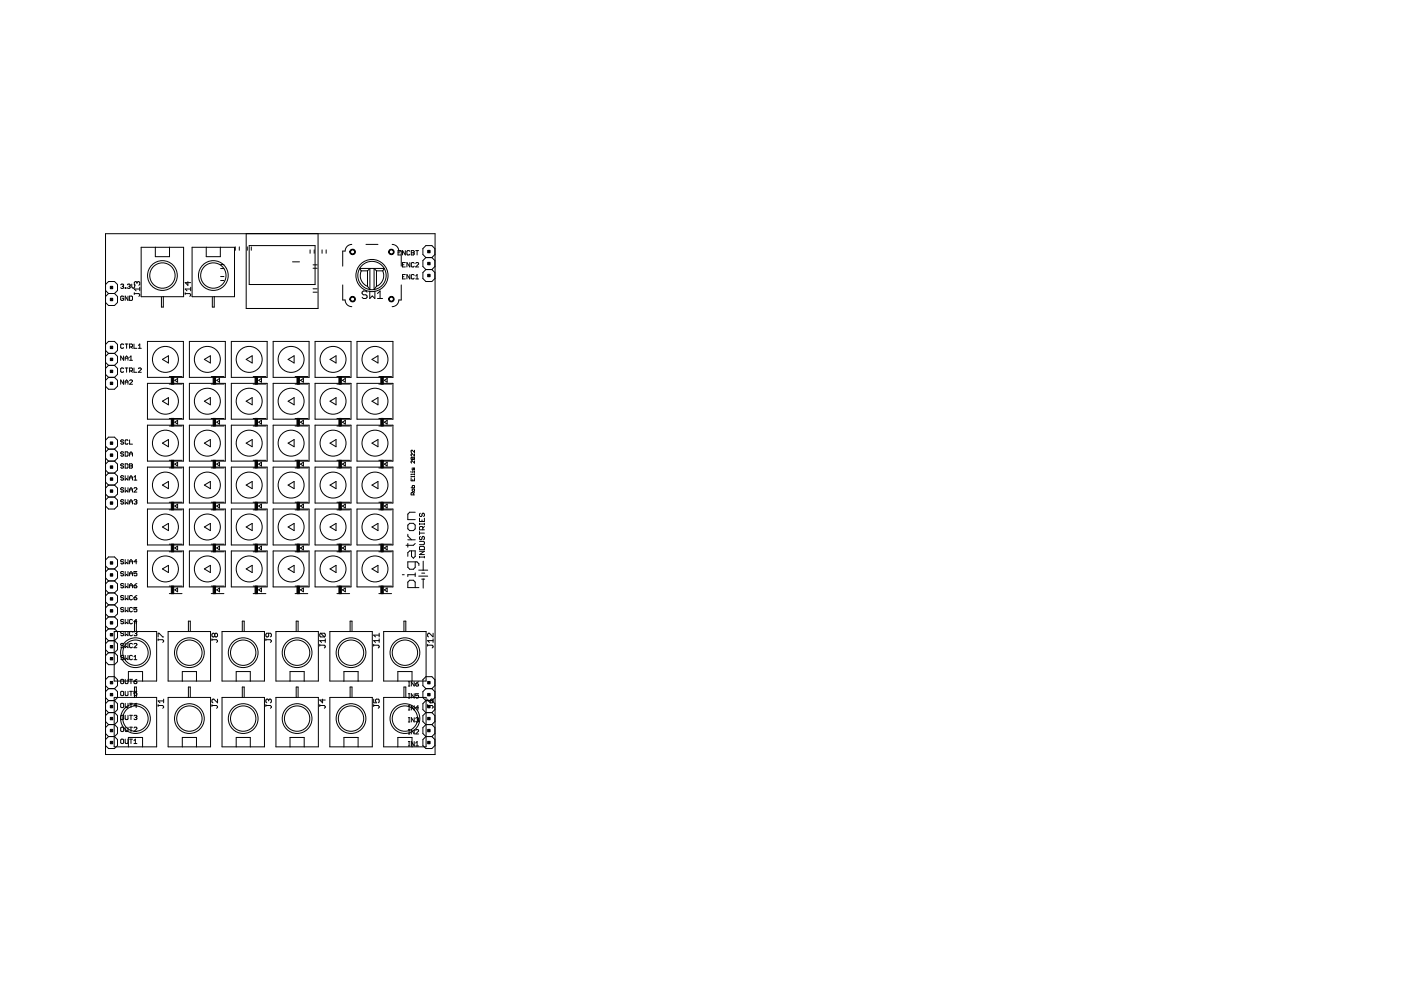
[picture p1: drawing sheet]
<svg xmlns="http://www.w3.org/2000/svg" width="297mm" height="210mm" viewBox="0 0 297 210" stroke-linecap="round" stroke-linejoin="round" font-family="sans-serif">
<g fill="none" stroke="#000" stroke-width=".21">
<path d="M22.4 49.6h69.8v110.4h-69.8zM29 59.9l.3-.2 .3 .2v.4l-.2 .2M29 59.9l-.1-.2-.4 .2v.4l.2 .2M29 59.9v.2M29.9 52.4h9v10.5h-9zM32.9 52.4v2h3v-2M39.8 59.7v.8l-.5-.6h1.1M40.7 52.4h9v10.5h-9zM43.7 52.4v2h3v-2M46.8 56.1h.7M46.8 56.9h.7M46.8 58.6h.7"/>
<path d="M46.8 59.5h.7M49.9 52.3v.8M50.7 52.3v.8M52.2 49.5h15.2v15.9h-15.2zM52.4 52.3v.8M52.8 52.1h14v8.2h-14zM53.3 52.3v.8M62 55.5h1.5M65.7 53v.7M66.4 56.9h.8M66.4 56.2h.8M66.6 53v.7"/>
<path d="M68.3 53v.7M69.2 53v.7M74.6 51.8l-.9 .3-.4 .5-.1 .6h-.5v3.2M76.6 57.4a2.46 2.46 0 0 0 1.3 3.3M76.6 57.4l-.3-.5h5.2l-.3 .5M76.6 57.4h1.3M77.6 51.8h2.5M77.9 57.4l.5-.5v4.5l-.5-.7M77.9 57.4v3.3M79.8 57.4l-.5-.5v4.5l.5-.7M79.8 57.4h1.4M79.8 57.4v3.3"/>
<path d="M81.2 57.4a2.46 2.46 0 0 1-1.4 3.3M83.1 51.8l.9 .3 .4 .5 .2 .6h.5v3.2M84.4 53.6h.3M85 53.1h-.6v1h.6M85.3 56.1h.3M85.3 58.7h.3M85.9 58.2h-.6v.9h.6M85.9 53.1v1l-.6-1v1M85.9 55.7h-.6v.9h.6M86.9 53.3l-.2-.2-.4 .2v.6l.1 .2 .5-.2M86.9 55.7v.9l-.6-.9v.9M86.9 58.2v.9l-.6-.9v.9"/>
<path d="M87.2 53.1h.5l.1 .2-.1 .3 .1 .3-.1 .2h-.5zM87.2 53.6h.5M87.8 55.8l-.1-.1h-.3l-.2 .1v.6l.2 .2h.3l.1-.2M87.8 58.4l-.1-.2h-.3l-.2 .2v.6l.2 .1h.3l.1-.1M88.1 58.5l.3-.3v.9M88.1 55.8l.2-.1h.3l.2 .1-.7 .8h.7M88.1 59.1h.7M88.1 53.1h.7M88.4 53.1v1M90.3 54.6l-.6 .6v1.3l.6 .6M90.3 57.1l-.6 .7v1.3l.6 .6h1.3l.6-.6M90.3 57.1h1.3"/>
<path d="M90.3 54.6h1.3M91.6 57.1l.6 .7M91.6 54.6l.6 .6M92.2 54l-.6 .6M92.2 56.5l-.6 .6M92.2 52.7l-.6-.6h-1.3l-.6 .6v1.3l.6 .6M22.4 73l.6-.6h1.3l.6 .6v1.3l-.6 .6M22.4 60.3l.6-.6h1.3l.6 .6v1.3l-.6 .6M22.4 74.3l.6 .6M22.4 79.4l.6 .6M22.4 61.6l.6 .6M22.4 76.8l.6 .7"/>
<path d="M23 62.2h1.3M23 62.2l-.6 .7M23 74.9h1.3M23 77.5h1.3M23 77.5l-.6 .6M23 74.9l-.6 .7M24.3 62.2l.6 .7v1.2l-.6 .7h-1.3l-.6-.7M24.3 74.9l.6 .7v1.2l-.6 .7M24.3 77.5l.6 .6v1.3l-.6 .6M25.6 60.4l.5-.2 .1 .2-.1 .3M25.9 60.7h.2M26.1 60.7l.1 .2-.1 .3-.5-.2"/>
<path d="M26.2 62.9l-.1-.1-.5 .1v.6l.5 .2 .1-.5h-.3M26.2 73.1l-.1-.2-.5 .2v.6l.2 .2 .4-.2M26.2 75.5v.9l-.6-.9v.9M26.2 78.2l-.1-.2-.5 .2v.6l.2 .1 .4-.1M26.5 61l.2 .2zM26.5 76.4v-.6l.3-.3 .3 .3v.6M26.5 72.9h.6M26.5 78h.6M26.5 75.9h.6M26.8 72.9v1M26.8 78v.9M27 60.4l.5-.2 .1 .2-.1 .3"/>
<path d="M27.1 62.8v.9l-.6-.9v.9M27.3 60.7h.2M27.5 60.7l.1 .2-.1 .3-.5-.2M27.5 75.8l.3-.3v.9M27.5 62.8l.6 .1v.6l-.2 .2h-.4zM27.5 73.6h.4l.2-.2v-.3l-.6-.2v1M27.5 78.6h.4l.2-.1v-.3l-.6-.2v.9M27.5 76.4h.6M27.8 73.6l.3 .3M27.8 78.6l.3 .3M27.9 60.2v.7l.3 .3 .4-.3v-.7M28.4 72.9v1h.6"/>
<path d="M28.4 78v.9h.6M28.5 62.3h.9l.2 .1-.2 .4M28.5 62.1v.3M29.3 78.2l.2-.2 .5 .2-.7 .7h.7M29.3 73.2l.3-.3v1M29.3 73.9h.7M29.6 60.9v.8M29.6 61.3h-1.1l.4 .4M31.3 72.4h7.6v7.6h-7.6zM34.4 76.2l1.3-.8v1.6zM34.6 62.9v2.2h-.4v-2.1M35.9 79.8h2.7"/>
<path d="M39.3 62.3h.9l.2 .1-.2 .4M39.3 62.1v.3M40.2 72.4h7.6v7.6h-7.6zM40.4 61.3h-1.1l.3 .4M40.4 60.9v.8M43.3 76.2l1.3-.8v1.6zM44.8 79.8h2.7M45.4 62.9v2.2h-.4v-2.1M49 72.4h7.6v7.6h-7.6zM52.2 76.2l1.3-.8v1.6zM53.7 79.8h2.7M57.9 72.4h7.6v7.6h-7.6z"/>
<path d="M61.1 76.2l1.3-.8v1.6zM62.6 79.8h2.7M66.4 62h.8M66.4 61.2h.8M66.8 72.4h7.6v7.6h-7.6zM70 76.2l1.2-.8v1.6zM71.4 79.8h2.7M72.7 60.4v3.2h.5l.1 .6 .4 .5 .9 .3M75.7 72.4h7.6v7.6h-7.6zM77.8 62l-.2-.3h-.6l-.2 .3v.2l.2 .3h.6l.2 .3v.2l-.2 .3h-.6l-.2-.3M78.4 61.7v1.6l.5-.5 .6 .5v-1.6M78.9 76.2l1.2-.8v1.6z"/>
<path d="M80 63.3h1.1M80 62.2l.6-.5v1.6M80.3 79.8h2.7M85.1 60.4v3.2h-.5l-.4 .9-.4 .4-.7 .1M22.4 93.3l.6-.6h1.3l.6 .6v1.3l-.6 .6M22.4 97.1l.6 .7M22.4 94.6l.6 .6M22.4 99.7l.6 .6M23 80h1.3M23 97.8h1.3M23 95.2h1.3M23 95.2l-.6 .7"/>
<path d="M23 97.8l-.6 .6M23 80l-.6 .6M24.3 80l.6 .6v1.3l-.6 .6h-1.3l-.6-.6M24.3 95.2l.6 .7v1.2l-.6 .7M24.3 97.8l.6 .6v1.3l-.6 .6M26.2 98.5l-.1-.2-.5 .2 .2 .3 .4 .1-.1 .4-.5-.2M26.2 80.6v.9l-.6-.9v.9M26.2 93.4l-.1-.1-.5 .1 .2 .3 .4 .2-.1 .3-.5-.2M26.2 95.9l-.1-.1-.5 .1 .2 .3 .4 .2-.1 .3-.5-.1M26.5 98.3h.5l.1 .2v.6l-.1 .2h-.5zM26.5 81.5v-.6l.3-.3 .3 .3v.6M26.5 95.8h.5l.1 .1v.7l-.1 .1h-.5z"/>
<path d="M26.5 81h.6M27.1 93.4l-.1-.1-.5 .1v.6l.2 .2 .4-.2M27.5 98.3l.6 .2-.2 .3 .2 .3-.2 .2h-.4zM27.5 93.3v.9h.6M27.5 96.7v-.6l.3-.3 .3 .3v.6M27.5 80.7l.1-.1 .5 .1-.6 .8h.6M27.5 96.2h.6M27.5 98.8h.4M31.3 81.3h7.6v7.6h-7.6zM31.3 90.1h7.6v7.7h-7.6zM31.3 99h7.6v7.7h-7.6zM34.4 85.1l1.3-.8v1.5z"/>
<path d="M34.4 94l1.3-.8v1.5zM35.9 81.4h2.7M35.9 90.3h2.7M35.9 88.7h2.7M35.9 99.2h2.7M35.9 97.6h2.7M37.1 80.6l.6-.4v.8zM37.1 89.5l.6-.4v.8zM37.1 98.4l.6-.4v.8zM40.2 81.3h7.6v7.6h-7.6zM40.2 90.1h7.6v7.7h-7.6zM40.2 99h7.6v7.7h-7.6z"/>
<path d="M43.3 85.1l1.3-.8v1.5zM43.3 94l1.3-.8v1.5zM44.8 81.4h2.7M44.8 90.3h2.7M44.8 88.7h2.7M44.8 99.2h2.7M44.8 97.6h2.7M46 80.6l.5-.4v.8zM46 89.5l.5-.4v.8zM46 98.4l.5-.4v.8zM49 81.3h7.6v7.6h-7.6zM49 90.1h7.6v7.7h-7.6z"/>
<path d="M49 99h7.6v7.7h-7.6zM52.2 85.1l1.3-.8v1.5zM52.2 94l1.3-.8v1.5zM53.7 81.4h2.7M53.7 90.3h2.7M53.7 88.7h2.7M53.7 99.2h2.7M53.7 97.6h2.7M54.8 80.6l.6-.4v.8zM54.8 89.5l.6-.4v.8zM54.8 98.4l.6-.4v.8zM57.9 81.3h7.6v7.6h-7.6z"/>
<path d="M57.9 90.1h7.6v7.7h-7.6zM57.9 99h7.6v7.7h-7.6zM61.1 85.1l1.3-.8v1.5zM61.1 94l1.3-.8v1.5zM62.6 81.4h2.7M62.6 90.3h2.7M62.6 88.7h2.7M62.6 99.2h2.7M62.6 97.6h2.7M63.7 80.6l.6-.4v.8zM63.7 89.5l.6-.4v.8zM63.7 98.4l.6-.4v.8z"/>
<path d="M66.8 81.3h7.6v7.6h-7.6zM66.8 90.1h7.6v7.7h-7.6zM66.8 99h7.6v7.7h-7.6zM70 85.1l1.2-.8v1.5zM70 94l1.2-.8v1.5zM71.4 81.4h2.7M71.4 90.3h2.7M71.4 88.7h2.7M71.4 99.2h2.7M71.4 97.6h2.7M72.6 80.6l.6-.4v.8zM72.6 89.5l.6-.4v.8z"/>
<path d="M72.6 98.4l.6-.4v.8zM75.7 81.3h7.6v7.6h-7.6zM75.7 90.1h7.6v7.7h-7.6zM75.7 99h7.6v7.7h-7.6zM78.9 85.1l1.2-.8v1.5zM78.9 94l1.2-.8v1.5zM80.3 81.4h2.7M80.3 90.3h2.7M80.3 88.7h2.7M80.3 99.2h2.7M80.3 97.6h2.7M81.5 80.6l.6-.4v.8z"/>
<path d="M81.5 89.5l.6-.4v.8zM81.5 98.4l.6-.4v.8zM87.3 96.9v.5h.5M87.3 96.9h.5v.5M87.3 96.9l.5 .5M87.4 99.2l.1 .5 .3-.5 .1 .5M87.9 95.5v.4l-.5-.4-.2 .1 .1 .3M87.9 96.2v.5l-.5-.5-.2 .1 .1 .4M87.9 97.7v.5l-.5-.5-.2 .1 .1 .4M87.9 99.9v.3M22.4 118.7l.6-.6h1.3l.6 .6v1.3l-.6 .6M22.4 102.2l.6 .6"/>
<path d="M22.4 104.8l.6 .6M22.4 120l.6 .6M23 100.3h1.3M23 102.8h1.3M23 100.3l-.6 .6M23 105.4h1.3M23 102.8l-.6 .7M23 105.4l-.6 .6M24.3 105.4l.6 .6v1.3l-.6 .6h-1.3l-.6-.6M24.3 100.3l.6 .6v1.3l-.6 .6M24.3 102.8l.6 .7v1.3l-.6 .6M26.2 103.6l-.1-.2-.5 .2 .2 .3 .4 .1-.1 .3-.5-.1"/>
<path d="M26.2 118.8l-.1-.2-.5 .2 .2 .3 .4 .2-.1 .2-.5-.1M26.2 101l-.1-.1-.5 .1 .2 .3 .4 .2-.1 .3-.5-.2M26.2 106.1l-.1-.2-.5 .2 .2 .3 .4 .2-.1 .3-.5-.2M26.5 100.9v.9l.3-.3 .3 .3v-.9M26.5 103.4v.9l.3-.3 .3 .3v-.9M26.5 105.9v1l.3-.3 .3 .3v-1M26.5 118.6v.9l.3-.2 .3 .2v-.9M27.5 119.1h.6M27.5 101.8v-.6l.3-.3 .3 .3v.6M27.5 104.3v-.6l.3-.3 .3 .3v.6M27.5 106.9v-.6l.3-.4 .3 .4v.6M27.5 119.5v-.5l.3-.4 .3 .4v.5"/>
<path d="M27.5 101.3h.6M27.5 103.9h.6M27.5 106.4h.6M28.4 103.6l.2-.2h.3l.1 .2-.6 .7h.6M28.4 106.1l.2-.2h.3l.1 .2-.1 .3M28.4 101.2l.3-.3v.9M28.4 101.8h.6M28.7 106.4h.2M28.9 106.4l.1 .2-.1 .3h-.3l-.2-.2M29 119.1h-.6l.5-.5v.9M31.3 107.9h7.6v7.6h-7.6zM31.3 116.8h7.6v7.6h-7.6z"/>
<path d="M34.4 102.8l1.3-.7v1.5zM34.4 111.7l1.3-.7v1.5zM35.9 108.1h2.7M35.9 106.5h2.7M35.9 117h2.7M35.9 115.4h2.7M37.1 107.3l.6-.4v.8zM37.1 116.2l.6-.4v.8zM40.2 107.9h7.6v7.6h-7.6zM40.2 116.8h7.6v7.6h-7.6zM43.3 102.8l1.3-.7v1.5zM43.3 111.7l1.3-.7v1.5z"/>
<path d="M44.8 108.1h2.7M44.8 106.5h2.7M44.8 117h2.7M44.8 115.4h2.7M46 107.3l.5-.4v.8zM46 116.2l.5-.4v.8zM49 107.9h7.6v7.6h-7.6zM49 116.8h7.6v7.6h-7.6zM52.2 102.8l1.3-.7v1.5zM52.2 111.7l1.3-.7v1.5zM53.7 108.1h2.7M53.7 106.5h2.7"/>
<path d="M53.7 117h2.7M53.7 115.4h2.7M54.8 107.3l.6-.4v.8zM54.8 116.2l.6-.4v.8zM57.9 107.9h7.6v7.6h-7.6zM57.9 116.8h7.6v7.6h-7.6zM61.1 102.8l1.3-.7v1.5zM61.1 111.7l1.3-.7v1.5zM62.6 108.1h2.7M62.6 106.5h2.7M62.6 117h2.7M62.6 115.4h2.7"/>
<path d="M63.7 107.3l.6-.4v.8zM63.7 116.2l.6-.4v.8zM66.8 107.9h7.6v7.6h-7.6zM66.8 116.8h7.6v7.6h-7.6zM70 102.8l1.2-.7v1.5zM70 111.7l1.2-.7v1.5zM71.4 108.1h2.7M71.4 106.5h2.7M71.4 117h2.7M71.4 115.4h2.7M72.6 107.3l.6-.4v.8zM72.6 116.2l.6-.4v.8z"/>
<path d="M75.7 107.9h7.6v7.6h-7.6zM75.7 116.8h7.6v7.6h-7.6zM78.9 102.8l1.2-.7v1.5zM78.9 111.7l1.2-.7v1.5zM80.3 108.1h2.7M80.3 106.5h2.7M80.3 117h2.7M80.3 115.4h2.7M81.5 107.3l.6-.4v.8zM81.5 116.2l.6-.4v.8zM86.5 111.3l.4-.3h.8l.3 .3v.8l-.3 .4h-.8l-.4-.4zM86.5 113.3v.4l.7 .7"/>
<path d="M86.5 115.2v.8M86.5 114.4h1.5M87 100.1h.2M87.2 101.4v.5h.7v-.5M87.2 103.4h.7l-.1-.5-.4 .2v.3M87.2 116.8v1.2l.5 .3 .3-.3v-1.2h-1.1l-.4 .4v.8M87.4 103.8l.4-.1 .1 .4-.4 .1zM87.5 101.7v.2M87.7 104.9v-.3l-.4-.2-.1 .5h.7M87.9 104.4l-.2 .3M87.9 100.6h-.7v.1M87.9 101h-.7v.2"/>
<path d="M87.9 100.4v.3M87.9 100.9v.3M87.9 100.1h-.5v.1M88 108.6h-1.1l-.4 .4v1.2h1.5M88 119.1v1.2l-.3 .4h-.8l-.4-.4v-1.2h1.9l.4 .4v.4M88 115.2l-.3 .4h-1.6M88.9 118.1h1.1M88.9 109.9v.7h1.1v-.7M88.9 114.8h.9l.2 .2v.3l-.2 .2h-.9M88.9 116l.2-.2h.7l.2 .2v.5h-1.1zM88.9 110.9v.4M88.9 112.7v.7"/>
<path d="M88.9 117.9v.4M88.9 116.9h1.1l-1.1 .7h1.1M88.9 113h1.1M88.9 111.1h1.1M89.1 113.7l-.2 .6 .4 .1 .2-.1v-.4l.3-.2 .2 .2v.4l-.2 .1M89.1 108.8l-.2 .2v.3l.2 .2 .4-.2 .1-.5 .4 .2v.3l-.2 .2M89.5 110.2v.4M89.6 112.3v-.5l-.1-.2h-.4l-.2 .2v.5h1.1M89.7 119v1.9M90 110.9v.4M90 117.9v.4M90 111.6l-.4 .4"/>
<path d="M22.4 122.5l.6 .7M22.4 125.1l.6 .6M22.4 137.8l.6 .6M22.4 135.2l.6 .6M22.4 132.7l.6 .6M22.4 130.2l.6 .6M22.4 127.6l.6 .6M23 135.8h1.3M23 120.6h1.3M23 123.2h1.3M23 120.6l-.6 .7M23 125.7h1.3"/>
<path d="M23 123.2l-.6 .6M23 138.4h1.3M23 138.4l-.6 .6M23 135.8l-.6 .7M23 133.3h1.3M23 133.3l-.6 .6M23 130.8h1.3M23 130.8l-.6 .6M23 128.2h1.3M23 128.2l-.6 .7M23 125.7l-.6 .6M24.2 133.9h9v10.5h-9z"/>
<path d="M24.3 120.6l.6 .7v1.2l-.6 .7M24.3 123.2l.6 .6v1.3l-.6 .6M24.3 125.7l.6 .6v1.3l-.6 .6M24.3 128.2l.6 .7v1.3l-.6 .6M24.3 130.8l.6 .6v1.3l-.6 .6M24.3 133.3l.6 .6v1.3l-.6 .6M24.3 135.8l.6 .7v1.3l-.6 .6M24.3 138.4l.6 .6v1.3l-.6 .6h-1.3l-.6-.6M25.8 133.9l-.2 .3 .5 .1 .1 .3-.1 .2-.5-.2M26.1 133.9l.1 .1M26.2 136.6l-.1-.2-.5 .2 .2 .3 .4 .1-.1 .3-.5-.1M26.2 131.5l-.1-.2-.5 .2 .2 .3 .4 .2-.1 .2-.5-.1"/>
<path d="M26.2 121.3l-.1-.1-.5 .1 .2 .3 .4 .2-.1 .3-.5-.2M26.2 123.9l-.1-.2-.5 .2 .2 .3 .4 .1-.1 .3-.5-.1M26.2 126.4l-.1-.1-.5 .1 .2 .3 .4 .2-.1 .3-.5-.2M26.2 128.9l-.1-.1-.5 .1 .2 .4 .4 .1-.1 .3-.5-.1M26.2 139.1l-.1-.1-.5 .1 .2 .3 .4 .2-.1 .3-.5-.2M26.5 121.2v.9l.3-.3 .3 .3v-.9M26.5 123.7v.9l.3-.3 .3 .3v-.9M26.5 126.3v.9l.3-.3 .3 .3v-.9M26.5 128.8v.9l.3-.3 .3 .3v-.9M26.5 131.3v.9l.3-.2 .3 .2v-.9M26.5 133.9v.9l.3-.3 .3 .3v-.9M26.5 136.4v.9l.3-.3 .3 .3v-.9"/>
<path d="M26.5 139v.9l.3-.3 .3 .3v-.9M27.5 122.1v-.6l.3-.3 .3 .3v.6M27.5 124.6v-.6l.3-.3 .3 .3v.6M27.5 121.6h.6M27.5 124.2h.6M27.6 133.9l-.1 .1v.6l.1 .2 .5-.2M27.9 133.9l.2 .1M28.1 126.4l-.2-.1-.4 .1v.6l.1 .2 .5-.2M28.1 128.9l-.2-.1-.4 .1v.7l.1 .1 .5-.1M28.1 131.5l-.2-.2-.4 .2v.6l.1 .1 .5-.1M28.1 136.6l-.2-.2-.4 .2v.6l.1 .1 .5-.1M28.1 139.1l-.2-.1-.4 .1v.6l.1 .2 .5-.2"/>
<path d="M28.4 124.2h.5l.1 .3-.4 .1zM28.4 126.7h.5l.1 .3-.4 .2zM28.4 136.6l.2-.2 .4 .2-.6 .7h.6M28.4 139.3l.3-.3v.9M28.4 139.9h.6M28.6 133.9l-.2 .1M28.7 134.3h.2M28.9 133.9l.1 .1-.1 .3M28.9 134.3l.1 .2-.1 .3-.5-.2M28.9 131.7h-.4v2.2M29 131.8h-.6l.5-.5v2.5M29 128.8h-.6v.5l.3-.2 .3 .2-.1 .4-.5-.1"/>
<path d="M29 121.2h-.6v.4l.3-.1 .3 .1-.1 .5-.5-.2M29 123.7l-.6 .5M29 126.3l-.6 .4M33.5 135v-.7h.2l.8 .7h.2M33.5 135.6h1l.2 .2-.2 .4M33.5 135.4v.4M34.4 120.6l1.3-.7v1.5zM35.6 133.9h9v10.5h-9zM35.9 125.9h2.7M35.9 124.3h2.7M37.1 125.1l.6-.4v.8zM40.3 133.8v-2.1h-.4v2.2"/>
<path d="M43.3 120.6l1.3-.7v1.5zM44.8 125.9h2.7M44.8 124.3h2.7M44.9 135.6h1l.2 .2-.2 .4M44.9 135.4v.4M45.5 134.5l-.2-.2-.4 .2v.4l.2 .1 .4-.1M45.5 134.5l.2-.2 .4 .2v.4l-.2 .1-.4-.1M45.5 134.5v.4M46 125.1l.5-.4v.8zM47.1 133.9h9v10.5h-9zM51.8 133.8v-2.1h-.4v2.2M52.2 120.6l1.3-.7v1.5z"/>
<path d="M53.7 125.9h2.7M53.7 124.3h2.7M54.8 125.1l.6-.4v.8zM56.4 135.6h.9l.2 .2-.2 .4M56.4 135.4v.4M57 134.3v.6l-.2 .1-.4-.1v-.4l.2-.2h.7l.2 .2v.4l-.2 .1M58.5 133.9h9v10.5h-9zM61.1 120.6l1.3-.7v1.5zM62.6 125.9h2.7M62.6 124.3h2.7M63.2 133.8v-2.1h-.4v2.2M63.7 125.1l.6-.4v.8z"/>
<path d="M67.8 136.8h1l.2 .2-.2 .4M67.8 136.6v.4M68 134.3h.8l.2 .2v.4l-.2 .1M68 134.3l-.2 .2v.4l.2 .1h.8M68 134.3l.8 .7M69 135.8h-1.2l.4 .4M69 135.4v.8M69.9 133.9h9v10.5h-9zM70 120.6l1.2-.7v1.5zM71.4 125.9h2.7M71.4 124.3h2.7M72.6 125.1l.6-.4v.8z"/>
<path d="M74.6 133.8v-2.1h-.4v2.2M78.9 120.6l1.2-.7v1.5zM79.2 136.8h1l.2 .2-.2 .4M79.2 136.6v.4M80.3 125.9h2.7M80.3 124.3h2.7M80.4 135.8h-1.2l.4 .4M80.4 134.3v.7M80.4 135.4v.8M80.4 134.7h-1.2l.4 .3M81.3 133.9h9v10.5h-9zM81.5 125.1l.6-.4v.8z"/>
<path d="M85.3 121.9h.4M86 133.8v-2.1h-.4v2.2M88 124.6v-1.2l-.3-.4h-.8l-.4 .4v1.2h2.3M88 121.9h-1.5v.3M88 121.5v.7M88.8 120.9h1.9M88.8 122.2h1.9M89.4 122.8h.6M89.4 121.5h.6M89.7 122.8v1.9M90.7 136.8h.9l.2 .2-.2 .4M90.7 136.6v.4"/>
<path d="M91.8 134.3v.7l-.8-.7-.3 .2v.4l.1 .1M91.8 135.4v.8M91.8 135.8h-1.1l.3 .4M22.4 144.1l.6-.6h1.3l.6 .6v1.3l-.6 .6M22.4 145.4l.6 .6M22.4 147.9l.6 .6M22.4 155.5l.6 .7M22.4 153l.6 .6M22.4 150.5l.6 .6M23 146h1.3M23 148.5h1.3M23 146l-.6 .6"/>
<path d="M23 153.6h1.3M23 156.2h1.3M23 153.6l-.6 .7M23 151.1h1.3M23 151.1l-.6 .6M23 148.5l-.6 .7M23 156.2l-.6 .6M24.2 147.9h9v10.4h-9zM24.3 146l.6 .6v1.3l-.6 .6M24.3 148.5l.6 .7v1.3l-.6 .6M24.3 151.1l.6 .6v1.3l-.6 .6M24.3 153.6l.6 .7v1.2l-.6 .7"/>
<path d="M24.3 156.2l.6 .6v1.3l-.6 .6h-1.3l-.6-.6M25.6 154.3l.2-.1 .4 .1v.6l-.1 .2-.5-.2zM25.6 156.9l.2-.2 .4 .2v.6l-.1 .1-.5-.1zM25.6 144.2l.2-.2 .4 .2v.6l-.1 .1-.5-.1zM25.6 146.7l.2-.1 .4 .1v.6l-.1 .2-.5-.2zM25.6 149.3l.2-.2 .4 .2v.6l-.1 .1-.5-.1zM25.6 151.8l.2-.1 .4 .1v.6l-.1 .2-.5-.2zM26.5 144v.8l.2 .1 .4-.1v-.8M26.5 146.6v.7l.2 .2 .4-.2v-.7M26.5 149.1v.8l.2 .1 .4-.1v-.8M26.5 151.7v.7l.2 .2 .4-.2v-.7M26.5 154.2v.7l.2 .2 .4-.2v-.7"/>
<path d="M26.5 156.7v.8l.2 .1 .4-.1v-.8M27.2 144.4v-2h3v2M27.2 158.3v-1.9h3v1.9M27.5 144h.6M27.5 146.6h.6M27.5 154.2h.6M27.5 151.7h.6M27.5 149.1h.6M27.5 156.7h.6M27.8 144v.9M27.8 146.6v.9M27.8 149.1v.9"/>
<path d="M27.8 151.7v.9M27.8 154.2v.9M27.8 156.7v.9M28.4 144.5h.5l.1 .3-.4 .1zM28.4 151.8l.5-.1 .1 .1-.1 .3M28.4 154.3l.2-.1h.3l.1 .1-.6 .8h.6M28.4 157.6h.6M28.4 157l.3-.3v.9M28.7 152.1h.2M28.9 152.1l.1 .2-.1 .3-.5-.2M28.9 147.8v-2.1h-.4v2.2M29 149.6h-.6l.5-.5v.9"/>
<path d="M29 144l-.6 .5M29 146.6h-.6v.4l.3-.1 .3 .1-.1 .5-.5-.2M33.5 149.6h1l.2 .2-.2 .4M33.5 149.4v.4M34.7 148.2v.8M34.7 148.6h-1.2l.4 .4M35.6 147.9h9v10.4h-9zM38.7 144.4v-2h3v2M38.7 158.3v-1.9h3v1.9M40.3 147.8v-2.1h-.4v2.2M44.9 149.6h1l.2 .2-.2 .4M44.9 149.4v.4"/>
<path d="M46.1 148.2v.8l-.8-.8-.4 .2v.4l.2 .2M47.1 147.9h9v10.4h-9zM50.1 144.4v-2h3v2M50.1 158.3v-1.9h3v1.9M51.8 147.8v-2.1h-.4v2.2M56.4 149.6h.9l.2 .2-.2 .4M56.4 149.4v.4M57 148.4l.1-.2 .4 .2v.4l-.2 .2M57 148.4l-.2-.2-.4 .2v.4l.2 .2M57 148.4v.2M58.5 147.9h9v10.4h-9zM61.5 144.4v-2h3v2"/>
<path d="M61.5 158.3v-1.9h3v1.9M63.2 147.8v-2.1h-.4v2.2M67.8 149.6h1l.2 .2-.2 .4M67.8 149.4v.4M68.4 148.2v.8l-.6-.6h1.2M69.9 147.9h9v10.4h-9zM72.9 144.4v-2h3v2M72.9 158.3v-1.9h3v1.9M74.6 147.8v-2.1h-.4v2.2M79.2 148.2v.8h.6l-.2-.4 .2-.4h.4l.2 .2v.4l-.2 .2M79.2 149.6h1l.2 .2-.2 .4M79.2 149.4v.4"/>
<path d="M81.3 147.9h9v10.4h-9zM84.3 144.4v-2h3.1v2M84.3 158.3v-1.9h3.1v1.9M86 147.8v-2.1h-.4v2.2M86.6 158.2h.3M86.6 157.2h.3M86.6 155.6h.3M86.6 154.7h.3M86.6 153.1h.3M86.6 152.2h.3M86.6 150.5h.3M86.6 149.6h.3"/>
<path d="M86.6 148h.3M86.6 147.1h.3M86.6 145.5h.3M86.6 144.5h.3M86.7 144.5v1M86.7 147.1v.9M86.7 149.6v.9M86.7 152.2v.9M86.7 154.7v.9M86.7 157.2v1M87.8 144.5v1l-.6-1v1M87.8 147.1v.9l-.6-.9v.9"/>
<path d="M87.8 149.6v.9l-.6-.9v.9M87.8 152.2v.9l-.6-.9v.9M87.8 154.7v.9l-.6-.9v.9M87.8 157.2v1l-.6-1v1M88.1 145h.5l.2 .3-.5 .2zM88.1 158.2h.7M88.1 157.5l.3-.3v1M88.1 154.9l.2-.2h.3l.2 .2-.7 .7h.7M88.1 152.3l.5-.1 .2 .1-.2 .3M88.4 152.6h.2M88.6 152.6l.2 .2-.2 .3-.5-.2M88.8 147.1h-.7v.4l.3-.1 .4 .1-.2 .5-.5-.2"/>
<path d="M88.8 150.1h-.7l.5-.5v.9M88.8 144.5l-.7 .5M90.3 146h1.3M90.3 148.5h1.3M90.3 153.6h1.3M90.3 156.2h1.3M90.3 151.1h1.3M90.3 156.2l-.6 .6v1.3l.6 .6h1.3l.6-.6M90.3 146l-.6 .6v1.3l.6 .6M90.3 148.5l-.6 .7v1.3l.6 .6M90.3 151.1l-.6 .6v1.3l.6 .6M90.3 153.6l-.6 .7v1.2l.6 .7"/>
<path d="M90.7 149.6h.9l.2 .2-.2 .4M90.7 149.4v.4M90.7 148.2l.5 .8M91.2 148.4l.4-.2 .2 .2v.4l-.2 .2h-.4zM91.6 156.2l.6 .6M91.6 153.6l.6 .7M91.6 151.1l.6 .6M91.6 148.5l.6 .7M91.6 146l.6 .6M92.2 144.1l-.6-.6h-1.3l-.6 .6v1.3l.6 .6M92.2 155.5l-.6 .7M92.2 153l-.6 .6"/>
<path d="M92.2 150.5l-.6 .6M92.2 147.9l-.6 .6M92.2 145.4l-.6 .6"/>
<circle cx="34.4" cy="58.4" r="3.2"/>
<circle cx="34.4" cy="58.4" r="2.69"/>
<circle cx="45.2" cy="58.4" r="3.2"/>
<circle cx="45.2" cy="58.4" r="2.69"/>
<circle cx="78.9" cy="58.4" r="3.4"/>
<circle cx="78.9" cy="58.4" r="3"/>
<circle cx="35.1" cy="76.2" r="2.75"/>
<circle cx="44" cy="76.2" r="2.75"/>
<circle cx="52.8" cy="76.2" r="2.75"/>
<circle cx="61.7" cy="76.2" r="2.75"/>
<circle cx="70.6" cy="76.2" r="2.75"/>
<circle cx="79.5" cy="76.2" r="2.75"/>
<circle cx="35.1" cy="85.1" r="2.75"/>
<circle cx="35.1" cy="94" r="2.75"/>
<circle cx="44" cy="85.1" r="2.75"/>
<circle cx="44" cy="94" r="2.75"/>
<circle cx="52.8" cy="85.1" r="2.75"/>
<circle cx="52.8" cy="94" r="2.75"/>
<circle cx="61.7" cy="85.1" r="2.75"/>
<circle cx="61.7" cy="94" r="2.75"/>
<circle cx="70.6" cy="85.1" r="2.75"/>
<circle cx="70.6" cy="94" r="2.75"/>
<circle cx="79.5" cy="85.1" r="2.75"/>
<circle cx="79.5" cy="94" r="2.75"/>
<circle cx="35.1" cy="111.7" r="2.75"/>
<circle cx="35.1" cy="102.8" r="2.75"/>
<circle cx="44" cy="111.7" r="2.75"/>
<circle cx="44" cy="102.8" r="2.75"/>
<circle cx="52.8" cy="111.7" r="2.75"/>
<circle cx="52.8" cy="102.8" r="2.75"/>
<circle cx="61.7" cy="111.7" r="2.75"/>
<circle cx="61.7" cy="102.8" r="2.75"/>
<circle cx="70.6" cy="111.7" r="2.75"/>
<circle cx="70.6" cy="102.8" r="2.75"/>
<circle cx="79.5" cy="111.7" r="2.75"/>
<circle cx="79.5" cy="102.8" r="2.75"/>
<circle cx="28.7" cy="138.4" r="3.2"/>
<circle cx="28.7" cy="138.4" r="2.69"/>
<circle cx="35.1" cy="120.6" r="2.75"/>
<circle cx="40.2" cy="138.4" r="3.2"/>
<circle cx="40.2" cy="138.4" r="2.69"/>
<circle cx="44" cy="120.6" r="2.75"/>
<circle cx="51.6" cy="138.4" r="3.2"/>
<circle cx="51.6" cy="138.4" r="2.69"/>
<circle cx="52.8" cy="120.6" r="2.75"/>
<circle cx="61.7" cy="120.6" r="2.75"/>
<circle cx="63" cy="138.4" r="3.2"/>
<circle cx="63" cy="138.4" r="2.69"/>
<circle cx="70.6" cy="120.6" r="2.75"/>
<circle cx="74.4" cy="138.4" r="3.2"/>
<circle cx="74.4" cy="138.4" r="2.69"/>
<circle cx="79.5" cy="120.6" r="2.75"/>
<circle cx="85.9" cy="138.4" r="3.2"/>
<circle cx="85.9" cy="138.4" r="2.69"/>
<circle cx="28.7" cy="152.4" r="3.2"/>
<circle cx="28.7" cy="152.4" r="2.69"/>
<circle cx="40.2" cy="152.4" r="3.2"/>
<circle cx="40.2" cy="152.4" r="2.69"/>
<circle cx="51.6" cy="152.4" r="3.2"/>
<circle cx="51.6" cy="152.4" r="2.69"/>
<circle cx="63" cy="152.4" r="3.2"/>
<circle cx="63" cy="152.4" r="2.69"/>
<circle cx="74.4" cy="152.4" r="3.2"/>
<circle cx="74.4" cy="152.4" r="2.69"/>
<circle cx="85.9" cy="152.4" r="3.2"/>
<circle cx="85.9" cy="152.4" r="2.69"/>
</g>
<g fill="#000" stroke="#000" stroke-width=".21">
<path d="M90.7 58.2h.5v.5h-.5zM90.7 55.6h.5v.5h-.5zM90.7 53.1h.5v.5h-.5zM23.4 63.2h.5v.6h-.5zM23.4 73.4h.5v.5h-.5zM23.4 78.5h.5v.5h-.5zM23.4 60.7h.5v.5h-.5zM23.4 75.9h.5v.6h-.5zM36.3 79.8h.5v1.6h-.5zM45.2 79.8h.5v1.6h-.5zM54.1 79.8h.5v1.6h-.5zM63 79.8h.5v1.6h-.5z"/>
<path d="M71.9 79.8h.5v1.6h-.5zM80.8 79.8h.5v1.6h-.5zM23.4 96.2h.5v.6h-.5zM23.4 93.7h.5v.5h-.5zM23.4 98.8h.5v.5h-.5zM23.4 81h.5v.5h-.5zM36.3 88.7h.5v1.6h-.5zM36.3 97.6h.5v1.6h-.5zM45.2 88.7h.5v1.6h-.5zM45.2 97.6h.5v1.6h-.5zM54.1 88.7h.5v1.6h-.5zM54.1 97.6h.5v1.6h-.5z"/>
<path d="M63 88.7h.5v1.6h-.5zM63 97.6h.5v1.6h-.5zM71.9 88.7h.5v1.6h-.5zM71.9 97.6h.5v1.6h-.5zM80.8 88.7h.5v1.6h-.5zM80.8 97.6h.5v1.6h-.5zM23.4 101.3h.5v.5h-.5zM23.4 103.9h.5v.5h-.5zM23.4 106.4h.5v.5h-.5zM23.4 119.1h.5v.5h-.5zM36.3 106.5h.5v1.6h-.5zM36.3 115.4h.5v1.6h-.5z"/>
<path d="M45.2 106.5h.5v1.6h-.5zM45.2 115.4h.5v1.6h-.5zM54.1 106.5h.5v1.6h-.5zM54.1 115.4h.5v1.6h-.5zM63 106.5h.5v1.6h-.5zM63 115.4h.5v1.6h-.5zM71.9 106.5h.5v1.6h-.5zM71.9 115.4h.5v1.6h-.5zM80.8 106.5h.5v1.6h-.5zM80.8 115.4h.5v1.6h-.5zM23.4 121.6h.5v.6h-.5zM23.4 124.2h.5v.5h-.5z"/>
<path d="M23.4 139.4h.5v.5h-.5zM23.4 136.9h.5v.5h-.5zM23.4 134.3h.5v.5h-.5zM23.4 131.8h.5v.5h-.5zM23.4 129.3h.5v.5h-.5zM23.4 126.7h.5v.5h-.5zM36.3 124.3h.5v1.6h-.5zM45.2 124.3h.5v1.6h-.5zM54.1 124.3h.5v1.6h-.5zM63 124.3h.5v1.6h-.5zM71.9 124.3h.5v1.6h-.5zM80.8 124.3h.5v1.6h-.5z"/>
<path d="M23.4 144.5h.5v.5h-.5zM23.4 147h.5v.5h-.5zM23.4 154.6h.5v.6h-.5zM23.4 152.1h.5v.5h-.5zM23.4 149.6h.5v.5h-.5zM23.4 157.2h.5v.5h-.5zM90.7 157.2h.5v.5h-.5zM90.7 154.6h.5v.6h-.5zM90.7 152.1h.5v.5h-.5zM90.7 149.6h.5v.5h-.5zM90.7 147h.5v.5h-.5zM90.7 144.5h.5v.5h-.5z"/>
</g>
<g fill="#000" stroke="#000" stroke-width=".21">
<path d="M74.3 53a.59 .59 0 0 1 1 .1 .59 .59 0 0 1-.4 .9 .59 .59 0 0 1-.7-.6h.1a.43 .43 0 0 1 .6-.4 .43 .43 0 0 1 .2 .7 .43 .43 0 0 1-.7-.1l-.2-.2z" fill-rule="evenodd"/>
<path d="M82.6 53a.59 .59 0 0 1 .9 .2 .59 .59 0 0 1-.4 .8 .59 .59 0 0 1-.7-.6h.1a.43 .43 0 0 1 .7-.4 .43 .43 0 0 1 .1 .8 .43 .43 0 0 1-.7-.2l-.1-.2h-.1z" fill-rule="evenodd"/>
<path d="M74.3 63a.59 .59 0 0 1 1 .1 .59 .59 0 0 1-.4 .9 .59 .59 0 0 1-.7-.6h.1a.43 .43 0 0 1 .6-.4 .43 .43 0 0 1 .2 .7 .43 .43 0 0 1-.7-.1l-.2-.2z" fill-rule="evenodd"/>
<path d="M82.6 63a.59 .59 0 0 1 .9 .2 .59 .59 0 0 1-.4 .8 .59 .59 0 0 1-.7-.6h.1a.43 .43 0 0 1 .7-.3 .43 .43 0 0 1 .1 .7 .43 .43 0 0 1-.7-.2l-.2-.2z" fill-rule="evenodd"/>
</g>
</svg>
